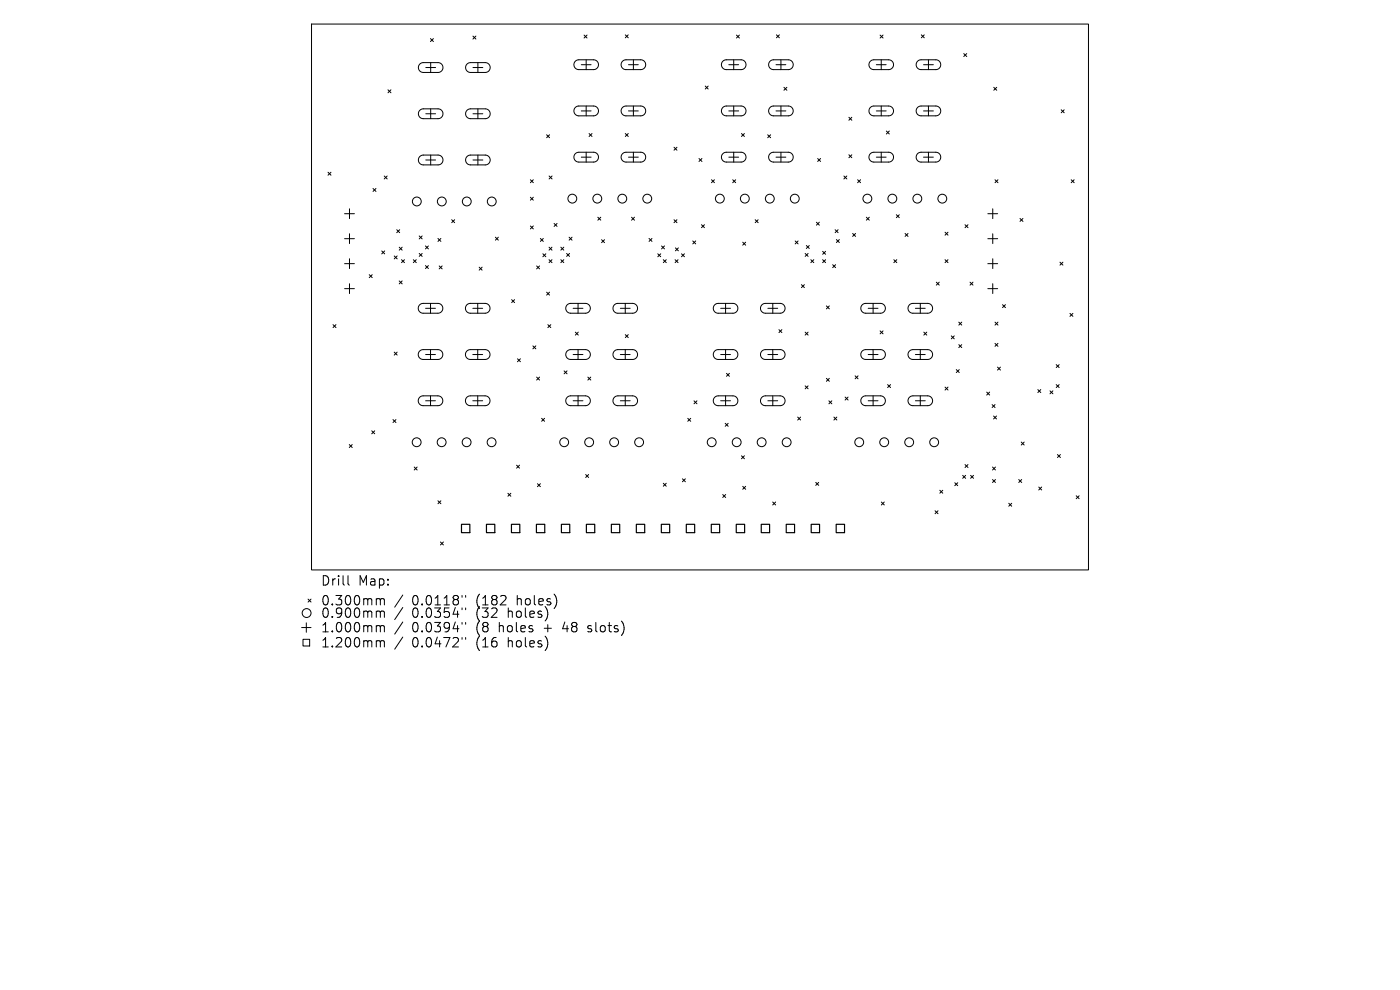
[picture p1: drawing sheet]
<svg xmlns="http://www.w3.org/2000/svg" width="297mm" height="210mm" viewBox="0 0 297 210" stroke-linecap="round" stroke-linejoin="round" font-family="sans-serif">
<defs><g id="words">
<g font-size="2.8">
<text x="68" y="124.5">Drill</text>
<text x="76" y="124.5">Map:</text>
<text x="68" y="128.7">0.300mm</text>
<text x="68" y="131.3">0.900mm</text>
<text x="87.4" y="128.7">0.0118&quot;</text>
<text x="87.4" y="131.3">0.0354&quot;</text>
<text x="101.2" y="128.7">(182</text>
<text x="101.2" y="131.3">(32</text>
<text x="108" y="131.3">holes)</text>
<text x="109.9" y="128.7">holes)</text>
<text x="68" y="134.4">1.000mm</text>
<text x="68" y="137.6">1.200mm</text>
<text x="87.4" y="134.4">0.0394&quot;</text>
<text x="87.4" y="137.6">0.0472&quot;</text>
<text x="101.2" y="134.4">(8</text>
<text x="101.2" y="137.6">(16</text>
<text x="106.1" y="134.4">holes</text>
<text x="108" y="137.6">holes)</text>
<text x="115.8" y="134.4">+</text>
<text x="120" y="134.4">48</text>
<text x="125.6" y="134.4">slots)</text>
</g>
</g></defs>
<g fill="none" stroke="#000" stroke-width=".21">
<path d="M66.1 5.1h164.8v115.8h-164.8zM82.3 19.1l.6 .6M82.9 19.1l-.6 .6M89.1 13.6l.6-.3h3.2a1.04 1.04 0 0 1 1.1 1 1.04 1.04 0 0 1-1.1 1.1h-3.1a1.04 1.04 0 0 1-1-.7 1.04 1.04 0 0 1 .3-1.1zM90.3 14.3h2.1M91.3 8.2l.6 .6M91.4 13.3v2.1M91.9 8.2l-.6 .6M99.1 13.6l.6-.3h3.2a1.04 1.04 0 0 1 1.1 1 1.04 1.04 0 0 1-1.1 1.1h-3.1a1.04 1.04 0 0 1-.9-.7 1.04 1.04 0 0 1 .2-1.1zM100.3 7.7l.7 .6M100.3 14.3h2.1M101 7.7l-.7 .6"/>
<path d="M101.4 13.3v2.1M122.1 13l.6-.3h3.2a1.04 1.04 0 0 1 1.1 1 1.04 1.04 0 0 1-1.1 1.1h-3.1a1.04 1.04 0 0 1-1-.7 1.04 1.04 0 0 1 .3-1.1zM123.3 13.7h2.1M123.9 7.4l.6 .7M124.4 12.7v2.1M124.5 7.4l-.6 .7M132.1 13l.6-.3h3.2a1.04 1.04 0 0 1 1.1 1 1.04 1.04 0 0 1-1.1 1.1h-3.1a1.04 1.04 0 0 1-1-.7 1.04 1.04 0 0 1 .3-1.1zM132.7 7.4l.6 .6M133.3 7.4l-.6 .6M133.3 13.7h2.1M134.4 12.7v2.1M149.6 18.3l.6 .6"/>
<path d="M150.2 18.3l-.6 .6M153.4 13l.6-.3h3.2a1.04 1.04 0 0 1 1.1 1 1.04 1.04 0 0 1-1.1 1.1h-3.1a1.04 1.04 0 0 1-1-.7 1.04 1.04 0 0 1 .3-1.1zM154.6 13.7h2.1M155.7 12.7v2.1M156.2 7.4l.7 .7M156.9 7.4l-.7 .7M163.4 13l.6-.3h3.2a1.04 1.04 0 0 1 1.1 1 1.04 1.04 0 0 1-1.1 1.1h-3.1a1.04 1.04 0 0 1-1-.7 1.04 1.04 0 0 1 .3-1.1zM164.6 13.7h2.1M164.7 7.4l.6 .6M165.3 7.4l-.6 .6M165.7 12.7v2.1M166.3 18.5l.6 .6"/>
<path d="M166.9 18.5l-.6 .6M184.6 13l.7-.3h3.2a1.04 1.04 0 0 1 1.1 1 1.04 1.04 0 0 1-1.1 1.1h-3.1a1.04 1.04 0 0 1-1-.7 1.04 1.04 0 0 1 .2-1.1zM185.9 13.7h2.1M186.7 7.4l.6 .7M186.9 12.7v2.1M187.3 7.4l-.6 .7M194.7 13l.6-.3h3.2a1.04 1.04 0 0 1 1.1 1 1.04 1.04 0 0 1-1.1 1.1h-3.1a1.04 1.04 0 0 1-1-.7 1.04 1.04 0 0 1 .3-1.1zM195.5 7.4l.6 .6M195.9 13.7h2.1M196.1 7.4l-.6 .6M197 12.7v2.1M204.5 11.4l.6 .6"/>
<path d="M205.1 11.4l-.6 .6M210.8 18.5l.6 .6M211.4 18.5l-.6 .6M69.6 36.5l.6 .7M70.2 36.5l-.6 .7M79.1 40l.7 .6M79.8 40l-.7 .6M81.5 37.3l.6 .7M82.1 37.3l-.6 .7M89.1 23.4l.6-.3h3.2a1.04 1.04 0 0 1 1.1 1 1.04 1.04 0 0 1-1.1 1.1h-3.1a1.04 1.04 0 0 1-1-.7 1.04 1.04 0 0 1 .3-1.1zM89.1 33.2l.6-.3h3.2a1.04 1.04 0 0 1 1.1 1 1.04 1.04 0 0 1-1.1 1.1h-3.1a1.04 1.04 0 0 1-1-.7 1.04 1.04 0 0 1 .3-1.1zM90.3 24.1h2.1"/>
<path d="M90.3 33.9h2.1M91.4 23.1v2.1M91.4 32.9v2.1M99.1 23.4l.6-.3h3.2a1.04 1.04 0 0 1 1.1 1 1.04 1.04 0 0 1-1.1 1.1h-3.1a1.04 1.04 0 0 1-.9-.7 1.04 1.04 0 0 1 .2-1.1zM99.1 33.2l.6-.3h3.2a1.04 1.04 0 0 1 1.1 1 1.04 1.04 0 0 1-1.1 1.1h-3.1a1.04 1.04 0 0 1-.9-.7 1.04 1.04 0 0 1 .2-1.1zM100.3 24.1h2.1M100.3 33.9h2.1M101.4 23.1v2.1M101.4 32.9v2.1M112.5 38.1l.6 .7M113.1 38.1l-.6 .7M116 28.6l.6 .6"/>
<path d="M116.5 37.3l.6 .7M116.6 28.6l-.6 .6M117.1 37.3l-.6 .7M122.1 22.8l.6-.3h3.2a1.04 1.04 0 0 1 1.1 1 1.04 1.04 0 0 1-1.1 1.1h-3.1a1.04 1.04 0 0 1-1-.7 1.04 1.04 0 0 1 .3-1.1zM122.1 32.6l.6-.3h3.2a1.04 1.04 0 0 1 1.1 1 1.04 1.04 0 0 1-1.1 1.1h-3.1a1.04 1.04 0 0 1-1-.7 1.04 1.04 0 0 1 .3-1.1zM123.3 23.5h2.1M123.3 33.3h2.1M124.4 22.5v2.1M124.4 32.3v2.1M125 28.3l.6 .7M125.6 28.3l-.6 .7M132.1 22.8l.6-.3h3.2a1.04 1.04 0 0 1 1.1 1 1.04 1.04 0 0 1-1.1 1.1h-3.1a1.04 1.04 0 0 1-1-.7 1.04 1.04 0 0 1 .3-1.1z"/>
<path d="M132.1 32.6l.6-.3h3.2a1.04 1.04 0 0 1 1.1 1 1.04 1.04 0 0 1-1.1 1.1h-3.1a1.04 1.04 0 0 1-1-.7 1.04 1.04 0 0 1 .3-1.1zM132.7 28.3l.6 .7M133.3 28.3l-.6 .7M133.3 23.5h2.1M133.3 33.3h2.1M134.4 22.5v2.1M134.4 32.3v2.1M143 31.2l.6 .7M143.6 31.2l-.6 .7M148.3 33.6l.6 .7M148.9 33.6l-.6 .7M150.9 38.1l.7 .7"/>
<path d="M151.6 38.1l-.7 .7M153.4 22.8l.6-.3h3.2a1.04 1.04 0 0 1 1.1 1 1.04 1.04 0 0 1-1.1 1.1h-3.1a1.04 1.04 0 0 1-1-.7 1.04 1.04 0 0 1 .3-1.1zM153.4 32.6l.6-.3h3.2a1.04 1.04 0 0 1 1.1 1 1.04 1.04 0 0 1-1.1 1.1h-3.1a1.04 1.04 0 0 1-1-.7 1.04 1.04 0 0 1 .3-1.1zM154.6 23.5h2.1M154.6 33.3h2.1M155.4 38.1l.7 .7M155.7 22.5v2.1M155.7 32.3v2.1M156.1 38.1l-.7 .7M157.3 28.3l.6 .7M157.9 28.3l-.6 .7M162.9 28.6l.6 .6"/>
<path d="M163.4 22.8l.6-.3h3.2a1.04 1.04 0 0 1 1.1 1 1.04 1.04 0 0 1-1.1 1.1h-3.1a1.04 1.04 0 0 1-1-.7 1.04 1.04 0 0 1 .3-1.1zM163.4 32.6l.6-.3h3.2a1.04 1.04 0 0 1 1.1 1 1.04 1.04 0 0 1-1.1 1.1h-3.1a1.04 1.04 0 0 1-1-.7 1.04 1.04 0 0 1 .3-1.1zM163.5 28.6l-.6 .6M164.6 23.5h2.1M164.6 33.3h2.1M165.7 22.5v2.1M165.7 32.3v2.1M173.5 33.6l.6 .7M174.1 33.6l-.6 .7M179 37.3l.7 .7M179.7 37.3l-.7 .7M180.1 24.9l.6 .6"/>
<path d="M180.1 32.8l.6 .7M180.7 24.9l-.6 .6M180.7 32.8l-.6 .7M181.9 38.1l.7 .7M182.6 38.1l-.7 .7M184.6 22.8l.7-.3h3.2a1.04 1.04 0 0 1 1.1 1 1.04 1.04 0 0 1-1.1 1.1h-3.1a1.04 1.04 0 0 1-1-.7 1.04 1.04 0 0 1 .2-1.1zM184.6 32.6l.7-.3h3.2a1.04 1.04 0 0 1 1.1 1 1.04 1.04 0 0 1-1.1 1.1h-3.1a1.04 1.04 0 0 1-1-.7 1.04 1.04 0 0 1 .2-1.1zM185.9 23.5h2.1M185.9 33.3h2.1M186.9 22.5v2.1M186.9 32.3v2.1M188 27.8l.7 .6"/>
<path d="M188.7 27.8l-.7 .6M194.7 22.8l.6-.3h3.2a1.04 1.04 0 0 1 1.1 1 1.04 1.04 0 0 1-1.1 1.1h-3.1a1.04 1.04 0 0 1-1-.7 1.04 1.04 0 0 1 .3-1.1zM194.7 32.6l.6-.3h3.2a1.04 1.04 0 0 1 1.1 1 1.04 1.04 0 0 1-1.1 1.1h-3.1a1.04 1.04 0 0 1-1-.7 1.04 1.04 0 0 1 .3-1.1zM195.9 23.5h2.1M195.9 33.3h2.1M197 22.5v2.1M197 32.3v2.1M211.1 38.1l.6 .7M211.7 38.1l-.6 .7M225.1 23.3l.7 .6M225.8 23.3l-.7 .6M227.3 38.1l.6 .7"/>
<path d="M227.9 38.1l-.6 .7M73.1 45.3h2.1M73.1 50.6h2.1M73.1 55.9h2.1M74.1 44.3v2.1M74.1 49.6v2.1M74.1 54.9v2.1M78.3 58.3l.7 .6M79 58.3l-.7 .6M81 53.2l.6 .7M81.6 53.2l-.6 .7M83.6 54.3l.7 .6"/>
<path d="M84.2 48.7l.6 .7M84.3 54.3l-.7 .6M84.7 52.4l.6 .7M84.7 59.6l.6 .6M84.8 48.7l-.6 .7M85.2 55.1l.6 .6M85.3 52.4l-.6 .7M85.3 59.6l-.6 .6M85.8 55.1l-.6 .6M87.7 55.1l.6 .6M88.3 55.1l-.6 .6M88.9 50.1l.7 .6"/>
<path d="M88.9 53.8l.7 .6M89.6 50.1l-.7 .6M89.6 53.8l-.7 .6M90.3 52.2l.6 .6M90.3 56.3l.6 .7M90.9 52.2l-.6 .6M90.9 56.3l-.6 .7M92.9 50.6l.6 .6M93.2 56.4l.6 .6M93.5 50.6l-.6 .6M93.8 56.4l-.6 .6M95.8 46.6l.6 .6"/>
<path d="M96.4 46.6l-.6 .6M101.7 56.7l.6 .6M102.3 56.7l-.6 .6M105.1 50.3l.6 .6M105.7 50.3l-.6 .6M112.5 41.8l.6 .7M112.5 47.9l.6 .7M113.1 41.8l-.6 .7M113.1 47.9l-.6 .7M113.8 56.4l.7 .6M114.5 56.4l-.7 .6M114.6 50.6l.7 .6"/>
<path d="M115.2 53.8l.6 .7M115.3 50.6l-.7 .6M115.8 53.8l-.6 .7M116.5 52.4l.6 .7M116.5 55.1l.6 .6M117.1 52.4l-.6 .7M117.1 55.1l-.6 .6M117.6 47.4l.6 .6M118.2 47.4l-.6 .6M119 52.4l.6 .7M119 55.1l.6 .6M119.6 52.4l-.6 .7"/>
<path d="M119.6 55.1l-.6 .6M120.2 53.8l.6 .6M120.7 50.3l.7 .6M120.8 53.8l-.6 .6M121.4 50.3l-.7 .6M126.8 46.1l.7 .6M127.5 46.1l-.7 .6M127.6 50.8l.6 .7M128.2 50.8l-.6 .7M134 46.1l.6 .6M134.6 46.1l-.6 .6M137.7 50.6l.6 .6"/>
<path d="M138.3 50.6l-.6 .6M139.5 53.8l.7 .7M140.2 53.8l-.7 .7M140.3 52.2l.7 .6M140.7 55.1l.6 .6M141 52.2l-.7 .6M141.3 55.1l-.6 .6M143 46.6l.6 .6M143.2 55.1l.6 .6M143.3 52.6l.6 .6M143.6 46.6l-.6 .6M143.8 55.1l-.6 .6"/>
<path d="M143.9 52.6l-.6 .6M144.6 53.8l.6 .7M145.2 53.8l-.6 .7M147 51.1l.6 .6M147.6 51.1l-.6 .6M148.8 47.7l.6 .6M149.4 47.7l-.6 .6M157.6 51.4l.6 .6M158.2 51.4l-.6 .6M160.2 46.6l.6 .6M160.8 46.6l-.6 .6M168.7 51.1l.6 .6"/>
<path d="M169.3 51.1l-.6 .6M170.8 53.8l.6 .6M171.1 52.1l.6 .6M171.4 53.8l-.6 .6M171.7 52.1l-.6 .6M172 55.1l.6 .6M172.6 55.1l-.6 .6M173.2 47.1l.6 .7M173.8 47.1l-.6 .7M174.5 53.3l.6 .6M174.5 55.1l.6 .6M175.1 53.3l-.6 .6"/>
<path d="M175.1 55.1l-.6 .6M176.6 56.1l.7 .7M177.2 48.7l.6 .7M177.3 56.1l-.7 .7M177.4 50.8l.7 .6M177.8 48.7l-.6 .7M178.1 50.8l-.7 .6M180.9 49.5l.6 .6M181.5 49.5l-.6 .6M183.8 46.1l.6 .6M184.4 46.1l-.6 .6M189.6 55.1l.7 .6"/>
<path d="M190.2 45.5l.6 .7M190.3 55.1l-.7 .6M190.8 45.5l-.6 .7M192 49.5l.6 .6M192.6 49.5l-.6 .6M198.6 59.9l.7 .6M199.3 59.9l-.7 .6M200.5 49.3l.6 .6M200.5 55.1l.6 .6M201.1 55.1l-.6 .6M201.1 49.3l-.6 .6M204.7 47.7l.7 .6"/>
<path d="M205.4 47.7l-.7 .6M205.8 59.9l.6 .6M206.4 59.9l-.6 .6M209.6 45.3h2M209.6 50.6h2M209.6 55.9h2M210.6 44.3v2.1M210.6 49.6v2.1M210.6 54.9v2.1M216.4 46.3l.6 .7M217 46.3l-.6 .7M224.9 55.6l.6 .6"/>
<path d="M225.5 55.6l-.6 .6M70.7 68.9l.6 .6M71.3 68.9l-.6 .6M73.1 61.2h2.1M74.1 60.2v2.1M83.6 74.7l.7 .6M84.3 74.7l-.7 .6M89 64.7l.7-.3h3.2a1.04 1.04 0 0 1 1 1 1.04 1.04 0 0 1-1 1h-3.1a1.04 1.04 0 0 1-1-.6 1.04 1.04 0 0 1 .2-1.1zM89 74.5l.7-.3h3.2a1.04 1.04 0 0 1 1 1 1.04 1.04 0 0 1-1 1.1h-3.1a1.04 1.04 0 0 1-1-.7 1.04 1.04 0 0 1 .2-1.1zM90.3 65.4h2.1M90.3 75.2h2.1M91.3 64.4v2"/>
<path d="M91.3 74.2v2.1M99 64.7l.7-.3h3.2a1.04 1.04 0 0 1 1.1 1 1.04 1.04 0 0 1-1.1 1h-3.1a1.04 1.04 0 0 1-1-.6 1.04 1.04 0 0 1 .2-1.1zM99 74.5l.7-.3h3.2a1.04 1.04 0 0 1 1.1 1 1.04 1.04 0 0 1-1.1 1.1h-3.1a1.04 1.04 0 0 1-1-.7 1.04 1.04 0 0 1 .2-1.1zM100.3 65.4h2.1M100.3 75.2h2.1M101.3 64.4v2M101.3 74.2v2.1M108.5 63.6l.7 .6M109.2 63.6l-.7 .6M109.8 76.1l.6 .6M110.4 76.1l-.6 .6M113 73.4l.7 .6"/>
<path d="M113.7 73.4l-.7 .6M113.8 80l.7 .6M114.5 80l-.7 .6M116 62l.6 .6M116.2 68.9l.7 .6M116.6 62l-.6 .6M116.9 68.9l-.7 .6M119.7 78.7l.6 .6M120.3 78.7l-.6 .6M120.3 64.7l.7-.3h3.2a1.04 1.04 0 0 1 1 1 1.04 1.04 0 0 1-1 1h-3.1a1.04 1.04 0 0 1-1-.6 1.04 1.04 0 0 1 .2-1.1zM120.3 74.5l.7-.3h3.2a1.04 1.04 0 0 1 1 1 1.04 1.04 0 0 1-1 1.1h-3.1a1.04 1.04 0 0 1-1-.7 1.04 1.04 0 0 1 .2-1.1zM121.6 65.4h2.1"/>
<path d="M121.6 75.2h2.1M122.1 70.5l.6 .6M122.6 64.4v2M122.6 74.2v2.1M122.7 70.5l-.6 .6M124.7 80l.6 .6M125.3 80l-.6 .6M130.3 64.7l.7-.3h3.2a1.04 1.04 0 0 1 1.1 1 1.04 1.04 0 0 1-1.1 1h-3.1a1.04 1.04 0 0 1-1-.6 1.04 1.04 0 0 1 .2-1.1zM130.3 74.5l.7-.3h3.2a1.04 1.04 0 0 1 1.1 1 1.04 1.04 0 0 1-1.1 1.1h-3.1a1.04 1.04 0 0 1-1-.7 1.04 1.04 0 0 1 .2-1.1zM131.6 65.4h2.1M131.6 75.2h2.1M132.6 64.4v2"/>
<path d="M132.6 74.2v2.1M132.7 71l.6 .6M133.3 71l-.6 .6M151.6 64.7l.7-.3h3.2a1.04 1.04 0 0 1 1 1 1.04 1.04 0 0 1-1 1h-3.1a1.04 1.04 0 0 1-1-.6 1.04 1.04 0 0 1 .2-1.1zM151.6 74.5l.7-.3h3.2a1.04 1.04 0 0 1 1 1 1.04 1.04 0 0 1-1 1.1h-3.1a1.04 1.04 0 0 1-1-.7 1.04 1.04 0 0 1 .2-1.1zM152.9 65.4h2.1M152.9 75.2h2.1M153.9 64.4v2M153.9 74.2v2.1M154.1 79.2l.6 .6M154.7 79.2l-.6 .6M161.6 64.7l.7-.3h3.2a1.04 1.04 0 0 1 1 1 1.04 1.04 0 0 1-1 1h-3.1a1.04 1.04 0 0 1-1-.6 1.04 1.04 0 0 1 .2-1.1z"/>
<path d="M161.6 74.5l.7-.3h3.2a1.04 1.04 0 0 1 1 1 1.04 1.04 0 0 1-1 1.1h-3.1a1.04 1.04 0 0 1-1-.7 1.04 1.04 0 0 1 .2-1.1zM162.9 65.4h2.1M162.9 75.2h2.1M163.9 64.4v2M163.9 74.2v2.1M165.2 69.9l.7 .7M165.9 69.9l-.7 .7M170 60.4l.6 .6M170.6 60.4l-.6 .6M170.8 70.5l.6 .6M171.4 70.5l-.6 .6M175.3 64.9l.6 .6"/>
<path d="M175.9 64.9l-.6 .6M181.4 79.7l.6 .7M182 79.7l-.6 .7M182.9 64.7l.7-.3h3.2a1.04 1.04 0 0 1 1 1 1.04 1.04 0 0 1-1 1h-3.1a1.04 1.04 0 0 1-1-.6 1.04 1.04 0 0 1 .2-1.1zM182.9 74.5l.7-.3h3.2a1.04 1.04 0 0 1 1 1 1.04 1.04 0 0 1-1 1.1h-3.1a1.04 1.04 0 0 1-1-.7 1.04 1.04 0 0 1 .2-1.1zM184.2 65.4h2.1M184.2 75.2h2.1M185.2 64.4v2M185.2 74.2v2.1M186.7 70.2l.6 .6M187.3 70.2l-.6 .6M192.9 64.7l.7-.3h3.2a1.04 1.04 0 0 1 1 1 1.04 1.04 0 0 1-1 1h-3.1a1.04 1.04 0 0 1-1-.6 1.04 1.04 0 0 1 .2-1.1z"/>
<path d="M192.9 74.5l.7-.3h3.2a1.04 1.04 0 0 1 1 1 1.04 1.04 0 0 1-1 1.1h-3.1a1.04 1.04 0 0 1-1-.7 1.04 1.04 0 0 1 .2-1.1zM194.2 65.4h2.1M194.2 75.2h2.1M195.2 64.4v2M195.2 74.2v2.1M196 70.5l.6 .6M196.6 70.5l-.6 .6M201.8 71.3l.6 .6M202.4 71.3l-.6 .6M202.9 78.4l.6 .6M203.4 68.3l.6 .7M203.4 73.1l.6 .6"/>
<path d="M203.5 78.4l-.6 .6M204 68.3l-.6 .7M204 73.1l-.6 .6M209.6 61.2h2M210.6 60.2v2.1M211.1 68.3l.6 .7M211.1 72.8l.6 .7M211.6 77.9l.6 .6M211.7 68.3l-.6 .7M211.7 72.8l-.6 .7M212.2 77.9l-.6 .6M212.7 64.6l.6 .7"/>
<path d="M213.3 64.6l-.6 .7M224.1 77.3l.6 .7M224.7 77.3l-.6 .7M227 66.5l.6 .6M227.6 66.5l-.6 .6M74.1 94.3l.6 .6M74.7 94.3l-.6 .6M78.9 91.4l.6 .6M79.5 91.4l-.6 .6M83.4 89l.6 .6M84 89l-.6 .6M87.9 99.1l.6 .6"/>
<path d="M88.5 99.1l-.6 .6M89 84.3l.7-.3h3.2a1.04 1.04 0 0 1 1 1 1.04 1.04 0 0 1-1 1.1h-3.1a1.04 1.04 0 0 1-1-.7 1.04 1.04 0 0 1 .2-1.1zM90.3 85h2.1M91.3 84v2.1M99 84.3l.7-.3h3.2a1.04 1.04 0 0 1 1.1 1 1.04 1.04 0 0 1-1.1 1.1h-3.1a1.04 1.04 0 0 1-1-.7 1.04 1.04 0 0 1 .2-1.1zM100.3 85h2.1M101.3 84v2.1M109.6 98.7l.6 .6M110.2 98.7l-.6 .6M114.9 88.7l.6 .7M115.5 88.7l-.6 .7M120.3 84.3l.7-.3h3.2a1.04 1.04 0 0 1 1 1 1.04 1.04 0 0 1-1 1.1h-3.1a1.04 1.04 0 0 1-1-.7 1.04 1.04 0 0 1 .2-1.1z"/>
<path d="M121.6 85h2.1M122.6 84v2.1M130.3 84.3l.7-.3h3.2a1.04 1.04 0 0 1 1.1 1 1.04 1.04 0 0 1-1.1 1.1h-3.1a1.04 1.04 0 0 1-1-.7 1.04 1.04 0 0 1 .2-1.1zM131.6 85h2.1M132.6 84v2.1M145.9 88.7l.6 .7M146.5 88.7l-.6 .7M147.2 85l.7 .7M147.9 85l-.7 .7M151.6 84.3l.7-.3h3.2a1.04 1.04 0 0 1 1 1 1.04 1.04 0 0 1-1 1.1h-3.1a1.04 1.04 0 0 1-1-.7 1.04 1.04 0 0 1 .2-1.1zM152.9 85h2.1M153.9 89.8l.6 .6"/>
<path d="M153.9 84v2.1M154.5 89.8l-.6 .6M157.3 96.7l.6 .6M157.9 96.7l-.6 .6M161.6 84.3l.7-.3h3.2a1.04 1.04 0 0 1 1 1 1.04 1.04 0 0 1-1 1.1h-3.1a1.04 1.04 0 0 1-1-.7 1.04 1.04 0 0 1 .2-1.1zM162.9 85h2.1M163.9 84v2.1M169.2 88.5l.6 .6M169.8 88.5l-.6 .6M170.8 81.9l.6 .6M171.4 81.9l-.6 .6M175.3 80.3l.6 .6"/>
<path d="M175.8 85l.7 .7M175.9 80.3l-.6 .6M176.5 85l-.7 .7M176.9 88.5l.6 .6M177.5 88.5l-.6 .6M179.3 84.2l.6 .7M179.9 84.2l-.6 .7M182.9 84.3l.7-.3h3.2a1.04 1.04 0 0 1 1 1 1.04 1.04 0 0 1-1 1.1h-3.1a1.04 1.04 0 0 1-1-.7 1.04 1.04 0 0 1 .2-1.1zM184.2 85h2.1M185.2 84v2.1M188.3 81.6l.6 .6M188.9 81.6l-.6 .6"/>
<path d="M192.9 84.3l.7-.3h3.2a1.04 1.04 0 0 1 1 1 1.04 1.04 0 0 1-1 1.1h-3.1a1.04 1.04 0 0 1-1-.7 1.04 1.04 0 0 1 .2-1.1zM194.2 85h2.1M195.2 84v2.1M200.5 82.1l.6 .6M201.1 82.1l-.6 .6M204.7 98.5l.7 .7M205.4 98.5l-.7 .7M209.3 83.2l.6 .6M209.9 83.2l-.6 .6M210.5 85.8l.6 .7M210.6 99.1l.6 .6M210.8 88.2l.6 .7"/>
<path d="M211.1 85.8l-.6 .7M211.2 99.1l-.6 .6M211.4 88.2l-.6 .7M216.7 93.8l.6 .6M217.3 93.8l-.6 .6M220.2 82.6l.6 .7M220.8 82.6l-.6 .7M222.7 82.9l.7 .6M223.4 82.9l-.7 .6M224.1 81.6l.6 .6M224.3 96.4l.7 .7M224.7 81.6l-.6 .6"/>
<path d="M225 96.4l-.7 .7M92.9 106.2l.6 .7M93.4 115l.7 .6M93.5 106.2l-.6 .7M94.1 115l-.7 .6M107.7 104.6l.7 .7M108.4 104.6l-.7 .7M114 102.6l.6 .6M114.6 102.6l-.6 .6M124.2 100.7l.7 .6M124.9 100.7l-.7 .6M140.7 102.5l.6 .6"/>
<path d="M141.3 102.5l-.6 .6M144.8 101.6l.6 .6M145.4 101.6l-.6 .6M153.3 104.9l.6 .6M153.9 104.9l-.6 .6M157.6 103.2l.6 .6M158.2 103.2l-.6 .6M163.9 106.5l.6 .6M164.5 106.5l-.6 .6M173.1 102.3l.6 .7M173.7 102.3l-.6 .7M187 106.5l.6 .6"/>
<path d="M187.6 106.5l-.6 .6M198.4 108.3l.6 .7M199 108.3l-.6 .7M199.4 104l.6 .6M200 104l-.6 .6M202.5 102.4l.7 .6M203.2 102.4l-.7 .6M204.2 100.8l.7 .7M204.9 100.8l-.7 .7M205.9 100.8l.6 .7M206.5 100.8l-.6 .7M210.6 101.7l.6 .6"/>
<path d="M211.2 101.7l-.6 .6M214 106.8l.6 .6M214.6 106.8l-.6 .6M216.1 101.7l.6 .6M216.7 101.7l-.6 .6M220.4 103.3l.6 .6M221 103.3l-.6 .6M228.3 105.2l.6 .6M228.9 105.2l-.6 .6M64 133.1h2M64.3 135.6h1.4v1.4h-1.4zM65 132.1v2"/>
<path d="M65.4 127.1l.6 .6M66 127.1l-.6 .6M73.8 122.1v1.7l.3 .3M80.1 127l.5 .1 .1 .2M80.1 129.6h.3l.3 .3M80.1 132.7h.3l.3 .3M80.1 135.9l.5 .1 .1 .2M80.7 127.3l.3-.3 .4 .1 .1 1.2M80.7 127.3v1M80.7 129.9v1.1M80.7 133v1M80.7 136.2v1"/>
<path d="M80.7 129.9l.3-.3 .4 .1 .1 1.3M80.7 133l.3-.3 .4 .1 .1 1.2M80.7 136.2l.3-.3 .4 .1 .1 1.2M85.4 126.2l-1.7 2.6M85.4 128.9l-1.7 2.5M85.4 131.9l-1.7 2.6M85.4 135.1l-1.7 2.6M98 126.3v.4M98 129v.3M98 132v.4M98 135.2v.4M98.8 126.3v.4"/>
<path d="M98.8 129v.3M98.8 132v.4M98.8 135.2v.4M124.7 133.9l.2 .1M124.8 132.8v.5"/>
<circle cx="88.4" cy="42.7" r=".94"/>
<circle cx="93.7" cy="42.7" r=".94"/>
<circle cx="99" cy="42.7" r=".94"/>
<circle cx="104.3" cy="42.7" r=".94"/>
<circle cx="121.4" cy="42.1" r=".94"/>
<circle cx="126.7" cy="42.1" r=".94"/>
<circle cx="132" cy="42.1" r=".94"/>
<circle cx="137.3" cy="42.1" r=".94"/>
<circle cx="152.7" cy="42.1" r=".94"/>
<circle cx="158" cy="42.1" r=".94"/>
<circle cx="163.3" cy="42.1" r=".94"/>
<circle cx="168.6" cy="42.1" r=".94"/>
<circle cx="184" cy="42.1" r=".94"/>
<circle cx="189.3" cy="42.1" r=".94"/>
<circle cx="194.6" cy="42.1" r=".94"/>
<circle cx="199.9" cy="42.1" r=".94"/>
<circle cx="88.4" cy="93.8" r=".94"/>
<circle cx="93.7" cy="93.8" r=".94"/>
<circle cx="99" cy="93.8" r=".94"/>
<circle cx="104.3" cy="93.8" r=".94"/>
<circle cx="119.7" cy="93.8" r=".94"/>
<circle cx="125" cy="93.8" r=".94"/>
<circle cx="130.3" cy="93.8" r=".94"/>
<circle cx="135.6" cy="93.8" r=".94"/>
<circle cx="151" cy="93.8" r=".94"/>
<circle cx="156.3" cy="93.8" r=".94"/>
<circle cx="161.6" cy="93.8" r=".94"/>
<circle cx="166.9" cy="93.8" r=".94"/>
<circle cx="182.3" cy="93.8" r=".94"/>
<circle cx="187.6" cy="93.8" r=".94"/>
<circle cx="192.9" cy="93.8" r=".94"/>
<circle cx="198.2" cy="93.8" r=".94"/>
<circle cx="65" cy="130" r=".94"/>
</g>
<g fill="none" stroke="#000" stroke-width=".25">
<path d="M97.9 111.2h1.8v1.8h-1.8zM103.2 111.2h1.8v1.8h-1.8zM108.5 111.2h1.8v1.8h-1.8zM113.8 111.2h1.8v1.8h-1.8zM119.1 111.2h1.8v1.8h-1.8zM124.4 111.2h1.8v1.8h-1.8zM129.7 111.2h1.8v1.8h-1.8zM135 111.2h1.8v1.8h-1.8zM140.3 111.2h1.8v1.8h-1.8zM145.6 111.2h1.8v1.8h-1.8zM150.9 111.2h1.8v1.8h-1.8zM156.2 111.2h1.8v1.8h-1.8z"/>
<path d="M161.5 111.2h1.8v1.8h-1.8zM166.8 111.2h1.8v1.8h-1.8zM172.1 111.2h1.8v1.8h-1.8zM177.4 111.2h1.8v1.8h-1.8z"/>
</g>
<use href="#words"/>
</svg>
